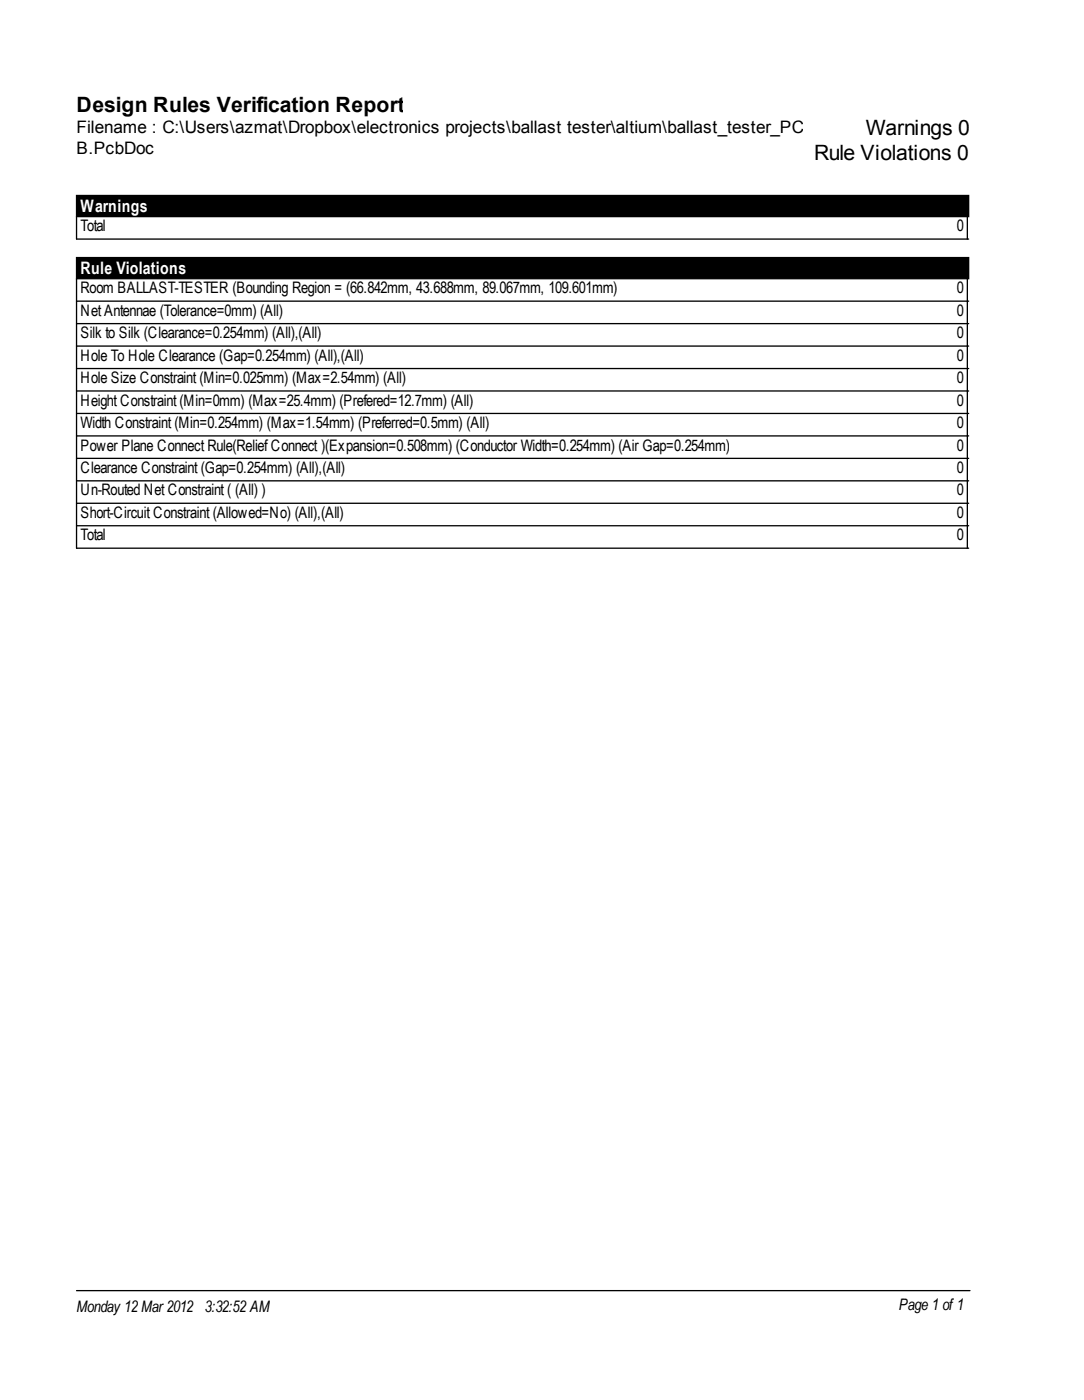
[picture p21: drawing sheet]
<svg xmlns="http://www.w3.org/2000/svg" width="216mm" height="279mm" viewBox="0 0 216 279" stroke-linecap="round" stroke-linejoin="round" font-family="sans-serif">
<defs><g id="words">
<g font-size="4.2">
<text x="15.2" y="22.2">Design Rules Verification Report</text>
<text x="172.4" y="27">Warnings 0</text>
<text x="162.2" y="32">Rule Violations 0</text>
</g>
<g font-size="3.4">
<text x="15.2" y="26.5">Filename : C:\Users\azmat\Dropbox\electronics projects\ballast tester\altium\ballast_tester_PC</text>
<text x="15.2" y="30.7">B.PcbDoc</text>
</g>
<g font-size="3.4" fill="#fff">
<text x="16" y="42.2">Warnings</text>
<text x="16" y="54.5">Rule Violations</text>
</g>
<g font-size="3.2">
<text x="16" y="46.1">Total</text>
<text x="190.6" y="46.1">0</text>
<text x="16" y="58.5">Room BALLAST-TESTER (Bounding Region = (66.842mm, 43.688mm, 89.067mm, 109.601mm)</text>
<text x="190.6" y="58.5">0</text>
<text x="16" y="62.9">Net Antennae (Tolerance=0mm) (All)</text>
<text x="190.6" y="62.9">0</text>
<text x="16" y="67.4">Silk to Silk (Clearance=0.254mm) (All),(All)</text>
<text x="16" y="71.9">Hole To Hole Clearance (Gap=0.254mm) (All),(All)</text>
<text x="190.6" y="67.4">0</text>
<text x="190.6" y="71.9">0</text>
<text x="16" y="76.4">Hole Size Constraint (Min=0.025mm) (Max=2.54mm) (All)</text>
<text x="190.6" y="76.4">0</text>
<text x="16" y="80.8">Height Constraint (Min=0mm) (Max=25.4mm) (Prefered=12.7mm) (All)</text>
<text x="190.6" y="80.8">0</text>
<text x="16" y="85.3">Width Constraint (Min=0.254mm) (Max=1.54mm) (Preferred=0.5mm) (All)</text>
<text x="16" y="89.8">Power Plane Connect Rule(ReliefConnect )(Expansion=0.508mm) (Conductor Width=0.254mm) (Air Gap=0.254mm)</text>
<text x="190.6" y="85.3">0</text>
<text x="190.6" y="89.8">0</text>
<text x="16" y="94.3">Clearance Constraint (Gap=0.254mm) (All),(All)</text>
<text x="190.6" y="94.3">0</text>
<text x="16" y="98.8">Un-Routed Net Constraint ( (All) )</text>
<text x="190.6" y="98.8">0</text>
<text x="16" y="103.2">Short-Circuit Constraint (Allowed=No) (All),(All)</text>
<text x="16" y="107.7">Total</text>
<text x="190.6" y="103.2">0</text>
<text x="190.6" y="107.7">0</text>
<text x="15.2" y="261.5">Monday 12 Mar2012</text>
<text x="40.8" y="261.5">3:32:52 AM</text>
<text x="179" y="261.2">Page 1 of1</text>
</g>
</g></defs>
<path d="M15.2 39h177.7v4.2h-177.7zM15.2 51.3h177.7v4.3h-177.7z" fill="#000" stroke="#000" stroke-width=".26"/>
<g fill="none" stroke="#000" stroke-width=".26">
<path d="M15.2 43.2v4.5h177.7M15.2 55.6v53.7h177.7M192.7 43.2v4.5M192.7 55.6v53.7M15.2 60h177.7M15.2 64.5h177.7M15.2 69h177.7M15.2 73.5h177.7M15.2 77.9h177.7M15.2 82.4h177.7M15.2 86.9h177.7M15.2 91.4h177.7"/>
<path d="M15.2 95.8h177.7M15.2 100.3h177.7M15.2 104.8h177.7M15.2 257.2h178"/>
</g>
<use href="#words"/>
</svg>
